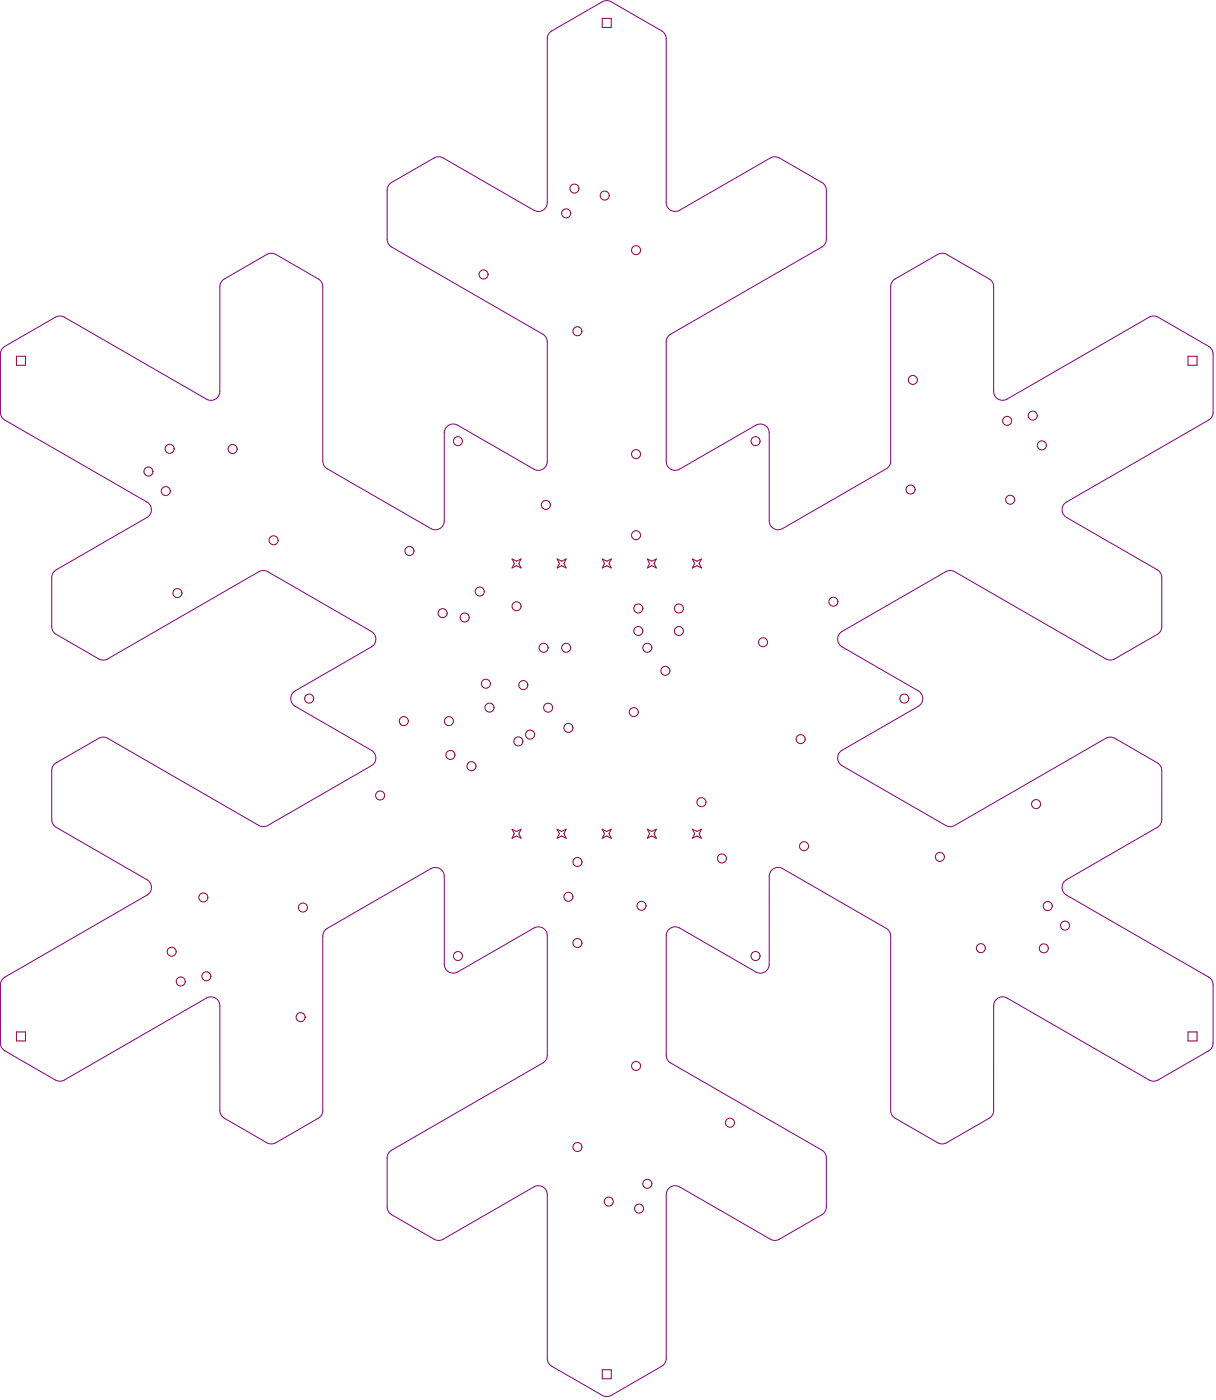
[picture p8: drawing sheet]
<svg xmlns="http://www.w3.org/2000/svg" width="228mm" height="262mm" viewBox="0 0 228 262" stroke-linecap="round" stroke-linejoin="round" font-family="sans-serif">
<g fill="none" stroke="#8d0034" stroke-width=".19">
<path d="M112.9 3.5h1.7v1.6h-1.7zM3.1 66.8h1.7v1.7h-1.7zM222.7 66.8h1.6v1.7h-1.6zM96 104.8l.8 .4 .9-.4-.5 .8 .5 .9-.9-.4-.8 .4 .4-.9zM104.4 104.8l.9 .4 .8-.4-.4 .8 .4 .9-.8-.4-.9 .4 .4-.9zM112.9 104.8l.8 .4 .9-.4-.5 .8 .5 .9-.9-.4-.8 .4 .4-.9zM121.3 104.8l.9 .4 .8-.4-.4 .8 .4 .9-.8-.4-.9 .4 .4-.9zM129.8 104.8l.8 .4 .9-.4-.5 .8 .5 .9-.9-.4-.8 .4 .4-.9zM96 155.5l.8 .4 .9-.4-.5 .8 .5 .8-.9-.4-.8 .4 .4-.8zM104.4 155.5l.9 .4 .8-.4-.4 .8 .4 .8-.8-.4-.9 .4 .4-.8zM112.9 155.5l.8 .4 .9-.4-.5 .8 .5 .8-.9-.4-.8 .4 .4-.8zM121.3 155.5l.9 .4 .8-.4-.4 .8 .4 .8-.8-.4-.9 .4 .4-.8z"/>
<path d="M129.8 155.5l.8 .4 .9-.4-.5 .8 .5 .8-.9-.4-.8 .4 .4-.8zM3.1 193.5h1.7v1.6h-1.7zM222.7 193.5h1.6v1.6h-1.6zM112.9 256.8h1.7v1.7h-1.7z"/>
<circle cx="106.1" cy="40" r=".84"/>
<circle cx="107.7" cy="35.4" r=".84"/>
<circle cx="113.3" cy="36.7" r=".84"/>
<circle cx="90.6" cy="51.4" r=".84"/>
<circle cx="119.2" cy="46.9" r=".84"/>
<circle cx="108.2" cy="62.1" r=".84"/>
<circle cx="171.1" cy="71.2" r=".84"/>
<circle cx="188.7" cy="78.9" r=".84"/>
<circle cx="193.5" cy="77.9" r=".84"/>
<circle cx="27.8" cy="88.4" r=".84"/>
<circle cx="31.1" cy="92.1" r=".84"/>
<circle cx="31.8" cy="84.1" r=".84"/>
<circle cx="43.6" cy="84.2" r=".84"/>
<circle cx="85.8" cy="82.7" r=".84"/>
<circle cx="102.3" cy="94.7" r=".84"/>
<circle cx="119.2" cy="85.1" r=".84"/>
<circle cx="141.6" cy="82.7" r=".84"/>
<circle cx="170.7" cy="91.8" r=".84"/>
<circle cx="189.3" cy="93.7" r=".84"/>
<circle cx="195.3" cy="83.5" r=".84"/>
<circle cx="33.2" cy="111.2" r=".84"/>
<circle cx="51.3" cy="101.3" r=".84"/>
<circle cx="76.7" cy="103.3" r=".84"/>
<circle cx="83" cy="115" r=".84"/>
<circle cx="87.1" cy="115.8" r=".84"/>
<circle cx="89.9" cy="110.9" r=".84"/>
<circle cx="96.8" cy="113.7" r=".84"/>
<circle cx="119.2" cy="100.3" r=".84"/>
<circle cx="119.6" cy="118.3" r=".84"/>
<circle cx="119.6" cy="114.1" r=".84"/>
<circle cx="127.2" cy="118.3" r=".84"/>
<circle cx="127.2" cy="114.1" r=".84"/>
<circle cx="156.2" cy="112.8" r=".84"/>
<circle cx="57.9" cy="131" r=".84"/>
<circle cx="75.7" cy="135.2" r=".84"/>
<circle cx="84.1" cy="135.2" r=".84"/>
<circle cx="91.1" cy="128.2" r=".84"/>
<circle cx="91.7" cy="132.7" r=".84"/>
<circle cx="97.1" cy="139" r=".84"/>
<circle cx="98.1" cy="128.4" r=".84"/>
<circle cx="99.3" cy="137.7" r=".84"/>
<circle cx="101.9" cy="121.4" r=".84"/>
<circle cx="102.7" cy="132.7" r=".84"/>
<circle cx="106.1" cy="121.4" r=".84"/>
<circle cx="106.5" cy="136.5" r=".84"/>
<circle cx="118.8" cy="133.5" r=".84"/>
<circle cx="121.3" cy="121.4" r=".84"/>
<circle cx="124.7" cy="125.8" r=".84"/>
<circle cx="143" cy="120.4" r=".84"/>
<circle cx="150.1" cy="138.6" r=".84"/>
<circle cx="169.5" cy="131" r=".84"/>
<circle cx="71.2" cy="149.1" r=".84"/>
<circle cx="84.4" cy="141.5" r=".84"/>
<circle cx="88.4" cy="143.6" r=".84"/>
<circle cx="131.5" cy="150.4" r=".84"/>
<circle cx="150.7" cy="158.6" r=".84"/>
<circle cx="194.2" cy="150.7" r=".84"/>
<circle cx="32.2" cy="178.4" r=".84"/>
<circle cx="38.1" cy="168.3" r=".84"/>
<circle cx="56.8" cy="170.1" r=".84"/>
<circle cx="85.8" cy="179.2" r=".84"/>
<circle cx="106.5" cy="168.1" r=".84"/>
<circle cx="108.2" cy="176.8" r=".84"/>
<circle cx="108.2" cy="161.6" r=".84"/>
<circle cx="120.2" cy="169.8" r=".84"/>
<circle cx="135.3" cy="160.9" r=".84"/>
<circle cx="141.6" cy="179.2" r=".84"/>
<circle cx="176.1" cy="160.6" r=".84"/>
<circle cx="183.8" cy="177.8" r=".84"/>
<circle cx="195.6" cy="177.8" r=".84"/>
<circle cx="196.4" cy="169.9" r=".84"/>
<circle cx="199.6" cy="173.5" r=".84"/>
<circle cx="33.9" cy="184" r=".84"/>
<circle cx="38.7" cy="183" r=".84"/>
<circle cx="56.3" cy="190.7" r=".84"/>
<circle cx="119.2" cy="199.8" r=".84"/>
<circle cx="108.2" cy="215" r=".84"/>
<circle cx="136.8" cy="210.5" r=".84"/>
<circle cx="114.1" cy="225.3" r=".84"/>
<circle cx="119.8" cy="226.6" r=".84"/>
<circle cx="121.3" cy="221.9" r=".84"/>
</g>
<path d="M9.7 117.5v-9.2a1.66 1.66 0 0 1 .8-1.5l17.1-9.8a1.66 1.66 0 0 0 0-2.9l-26.7-15.3a1.66 1.66 0 0 1-.8-1.5v-10.9a1.66 1.66 0 0 1 .8-1.5l9.5-5.4a1.67 1.67 0 0 1 1.7 0l26.6 15.3a1.66 1.66 0 0 0 2.5-1.4v-19.7a1.67 1.67 0 0 1 .8-1.4l8-4.6a1.66 1.66 0 0 1 1.7 0l8 4.6a1.66 1.66 0 0 1 .8 1.4v32.7a1.67 1.67 0 0 0 .8 1.5l19.5 11.2a1.66 1.66 0 0 0 2.5-1.4v-16.6a1.66 1.66 0 0 1 2.5-1.4l14.3 8.3a1.66 1.66 0 0 0 2.5-1.5v-22.4a1.67 1.67 0 0 0-.9-1.4l-28.3-16.4a1.66 1.66 0 0 1-.8-1.4v-9.3a1.66 1.66 0 0 1 .8-1.4l8-4.6a1.67 1.67 0 0 1 1.6 0l17.1 9.8a1.66 1.66 0 0 0 2.5-1.4v-30.8a1.66 1.66 0 0 1 .8-1.4l9.5-5.5a1.67 1.67 0 0 1 1.6 0l9.5 5.5a1.66 1.66 0 0 1 .9 1.4v30.8a1.66 1.66 0 0 0 2.5 1.4l17-9.8a1.67 1.67 0 0 1 1.6 0l8 4.6a1.66 1.66 0 0 1 .9 1.5v9.2a1.67 1.67 0 0 1-.9 1.4l-28.3 16.4a1.67 1.67 0 0 0-.8 1.4v22.4a1.66 1.66 0 0 0 2.5 1.5l14.3-8.3a1.66 1.66 0 0 1 2.5 1.4v16.6a1.67 1.67 0 0 0 2.5 1.4l19.4-11.2a1.66 1.66 0 0 0 .8-1.5v-32.7a1.67 1.67 0 0 1 .9-1.4l7.9-4.6a1.67 1.67 0 0 1 1.7 0l8 4.6a1.66 1.66 0 0 1 .8 1.4v19.7a1.66 1.66 0 0 0 2.5 1.4l26.7-15.3a1.67 1.67 0 0 1 1.6 0l9.5 5.4a1.66 1.66 0 0 1 .8 1.5v10.9a1.67 1.67 0 0 1-.8 1.4l-26.6 15.4a1.66 1.66 0 0 0 0 2.9l17 9.8a1.67 1.67 0 0 1 .8 1.5v9.2a1.66 1.66 0 0 1-.8 1.4l-8 4.6M178.9 107.2a1.67 1.67 0 0 0-1.7 0l-19.6 11.4a1.66 1.66 0 0 0 .2 2.7l14.7 8.5a1.66 1.66 0 0 1-.4 2.6l-14.5 8.4a1.66 1.66 0 0 0 .2 2.7l19.8 11.4a1.67 1.67 0 0 0 1.3-.1l28.7-16.5a1.66 1.66 0 0 1 1.3 .1l8.3 4.8a1.67 1.67 0 0 1 .5 1.3v9.5a1.67 1.67 0 0 1-.8 1.1l-17.3 10a1.66 1.66 0 0 0 .3 2.7l26.9 15.6a1.67 1.67 0 0 1 .5 1.2v11.3a1.67 1.67 0 0 1-.8 1.1l-9.8 5.6a1.66 1.66 0 0 1-1.3-.1l-26.9-15.5a1.66 1.66 0 0 0-2.3 1.5v20a1.66 1.66 0 0 1-.8 1.1l-8.3 4.8a1.67 1.67 0 0 1-1.4-.2l-8.2-4.8a1.67 1.67 0 0 1-.6-1.2v-33.1a1.66 1.66 0 0 0-.8-1.1l-19.7-11.3a1.66 1.66 0 0 0-2.2 1.6l-.1 16.9a1.66 1.66 0 0 1-2.4 1l-14.6-8.3a1.66 1.66 0 0 0-2.2 1.5v22.8a1.67 1.67 0 0 0 .8 1.1l28.6 16.5a1.66 1.66 0 0 1 .6 1.3l-.1 9.5a1.67 1.67 0 0 1-.8 1.1l-8.3 4.8a1.67 1.67 0 0 1-1.3-.2l-17.3-9.9a1.66 1.66 0 0 0-2.2 1.5l-.1 31.1a1.66 1.66 0 0 1-.8 1.1l-9.8 5.6a1.67 1.67 0 0 1-1.3-.1l-9.8-5.7a1.67 1.67 0 0 1-.5-1.2l-.1-31a1.66 1.66 0 0 0-2.4-1.2l-17.4 10a1.67 1.67 0 0 1-1.3-.2l-8.3-4.8a1.67 1.67 0 0 1-.5-1.2v-9.6a1.67 1.67 0 0 1 .8-1.1l28.6-16.5a1.66 1.66 0 0 0 .6-1.3l-.1-22.7a1.66 1.66 0 0 0-2.4-1.1l-14.8 8.4a1.66 1.66 0 0 1-2-1.6l-.1-16.8a1.66 1.66 0 0 0-2.4-1.2l-19.8 11.5a1.66 1.66 0 0 0-.5 1.2v33a1.67 1.67 0 0 1-.8 1.1l-8.3 4.8a1.67 1.67 0 0 1-1.4-.2l-8.3-4.8a1.66 1.66 0 0 1-.5-1.2v-19.9a1.66 1.66 0 0 0-2.5-1.2l-27 15.5a1.66 1.66 0 0 1-1.3-.1l-9.8-5.7a1.66 1.66 0 0 1-.5-1.2v-11.3a1.66 1.66 0 0 1 .8-1.1l26.9-15.6a1.66 1.66 0 0 0-.2-2.7l-17.4-10a1.66 1.66 0 0 1-.5-1.2v-9.6a1.66 1.66 0 0 1 .8-1.1l8.3-4.7a1.66 1.66 0 0 1 1.4 .1l28.6 16.5a1.66 1.66 0 0 0 1.4-.1l19.7-11.4a1.66 1.66 0 0 0-.3-2.7l-14.6-8.6a1.66 1.66 0 0 1 .3-2.6l14.6-8.4a1.66 1.66 0 0 0-.3-2.7l-19.7-11.4a1.66 1.66 0 0 0-1.4 .2l-28.6 16.5a1.66 1.66 0 0 1-1.4-.2l-8.3-4.8a1.66 1.66 0 0 1-.5-1.2M178.9 107.2l28.4 16.3M207.3 123.5a1.66 1.66 0 0 0 1.6 0" fill="none" stroke="#800080" stroke-width=".19"/>
</svg>
